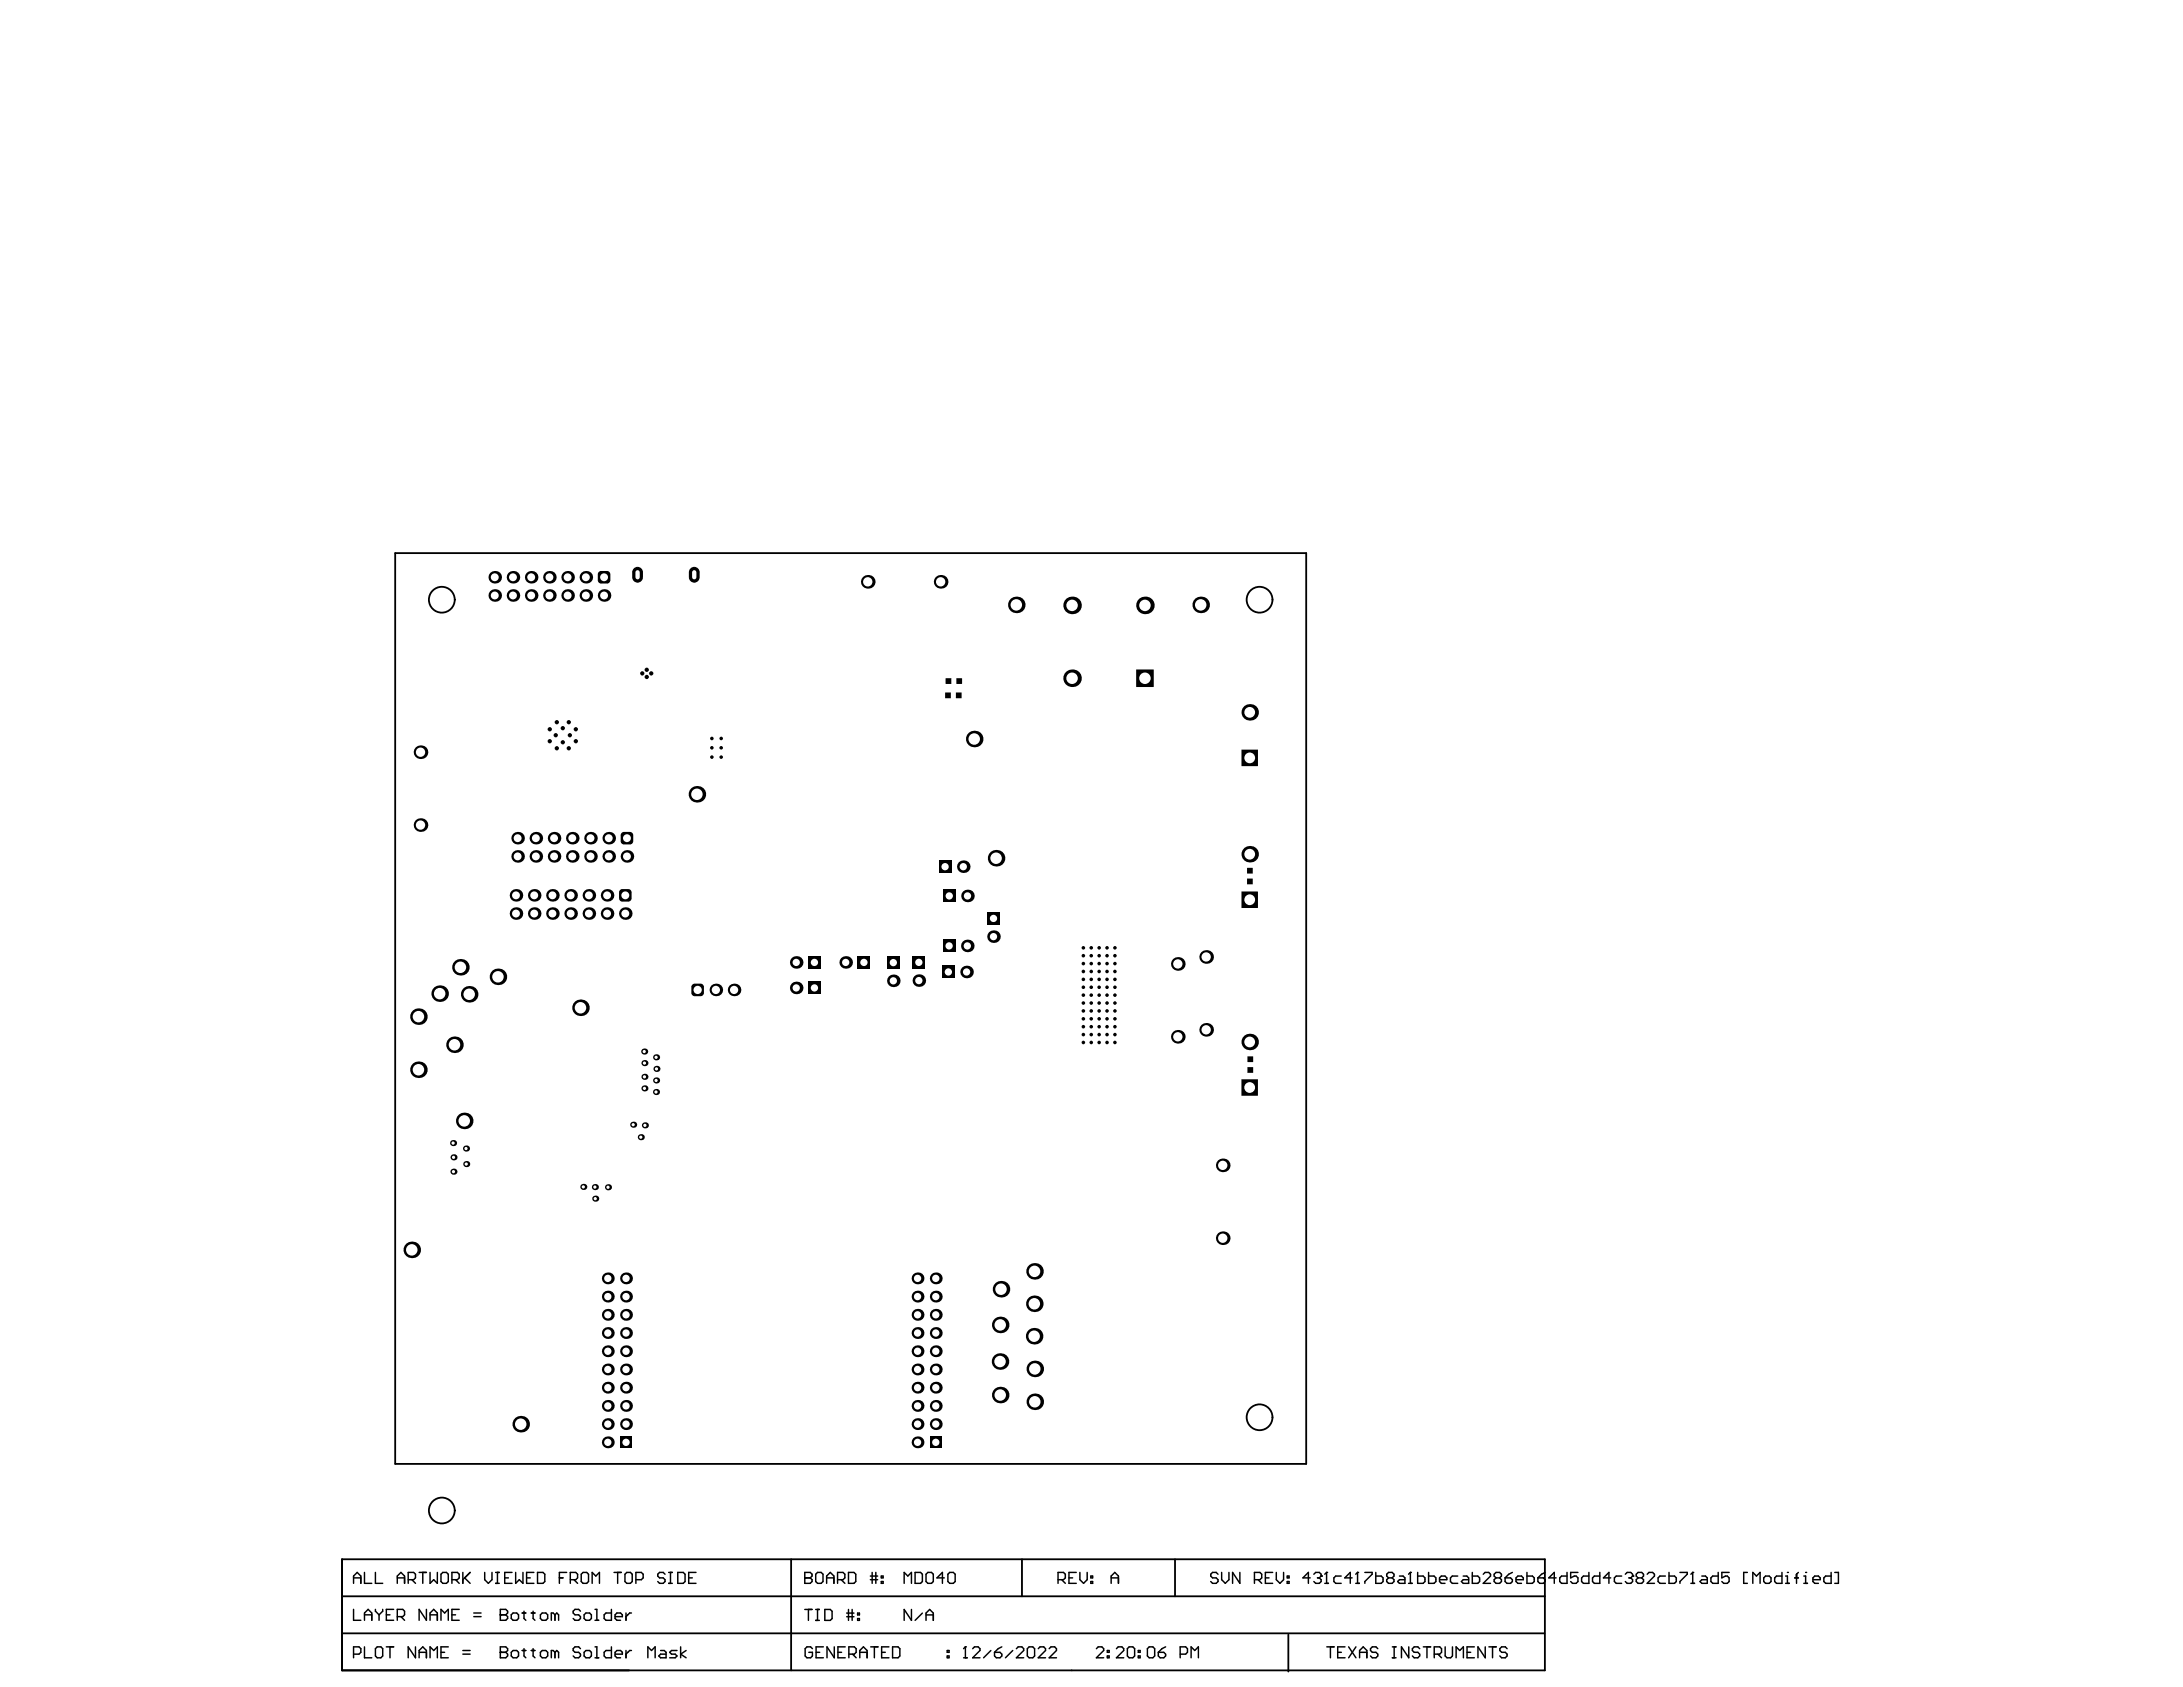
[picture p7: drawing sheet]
<svg xmlns="http://www.w3.org/2000/svg" width="279mm" height="216mm" viewBox="0 0 279 216" stroke-linecap="round" stroke-linejoin="round" font-family="sans-serif">
<g fill="none" stroke="#000" stroke-width=".23">
<path d="M50.6 70.8h116.6v116.5h-116.6zM43.8 199.6h153.9v14.2h-153.9zM101.3 199.6v14.2M130.8 199.6v4.7M150.4 199.6v4.7M43.8 204.3h153.9M43.8 209h153.9M164.9 209.2v4.7"/>
<circle cx="56.5" cy="76.8" r="1.65"/>
<circle cx="161.2" cy="76.8" r="1.65"/>
<circle cx="56.5" cy="193.3" r="1.65"/>
<circle cx="161.2" cy="181.4" r="1.65"/>
</g>
<g fill="none" stroke="#000" stroke-width=".19">
<path d="M45.3 201.9h.9M45.3 211.7h.7l.2-.2v-.5l-.2-.2h-.7v1.4M45.3 202.6v-.9l.4-.5 .5 .5v.9M45.3 206v1.4h.9M46.7 201.2v1.4h.9M46.7 210.8v1.4h.9M46.7 207.4v-1l.4-.4 .5 .4v1M46.7 206.7h.9M48 201.2v1.4h1M48 211l.3-.2h.4l.3 .2v.9l-.3 .3h-.4l-.3-.3zM48 206v.2l.5 .5M48.5 206.7v.7"/>
<path d="M49 206v.2l-.5 .5M49.4 210.8h1M49.4 206.7h.5M49.9 210.8v1.4M50.4 206h-1v1.4h1M50.8 201.9h1M50.8 202.6v-.9l.5-.5 .5 .5v.9M50.8 206.9h.7l.3-.2v-.5l-.3-.2h-.7v1.4M51.3 206.9l.5 .5M52.2 202.2h.7l.3-.3v-.4l-.3-.3h-.7v1.4M52.7 202.2l.5 .4M53.2 210.8v1.4l-1-1.4v1.4"/>
<path d="M53.6 201.2h1M53.6 211.5h1M53.6 212.2v-1l.5-.4 .5 .4v1M54.1 201.2v1.4M54.6 206v1.4l-1-1.4v1.4M55 201.2v1.4l.5-.4 .5 .4v-1.4M55 207.4v-1l.5-.4 .5 .4v1M55 212.2v-1.4l.5 .4 .5-.4v1.4M55 206.7h1M56.4 201.5l.3-.3h.4l.3 .3v.9l-.3 .2h-.4l-.3-.2zM56.4 211.5h.5M56.4 207.4v-1.4l.5 .4 .5-.4v1.4"/>
<path d="M57.4 210.8h-1v1.4h1M57.8 202.2h.7l.3-.3v-.4l-.3-.3h-.7v1.4M57.8 206.7h.5M58.3 202.2l.5 .4M58.8 206h-1v1.4h1M59.2 211.2h1M59.2 211.7h1M59.2 201.2v1.4M59.5 201.9l.7 .7M60.2 201.2l-1 1M60.6 206.9h1M60.6 206.4h1"/>
<path d="M62 201.2v1l.5 .4 .5-.4v-1M63.4 201.2h.5M63.4 202.6h.5M63.7 201.2v1.4M64 211.5h.1M64 206.7h.1M64 206h.7l.3 .2v.2l-.3 .3 .3 .2v.2l-.3 .3h-.7zM64 210.8h.7l.3 .2v.2l-.3 .3 .3 .2v.2l-.3 .3h-.7zM64 211.5h.7M64 206.7h.7M64.6 201.9h.5M65.4 211.5l.3-.3h.4l.3 .3v.4l-.3 .3h-.4l-.3-.3z"/>
<path d="M65.4 206.7l.3-.3h.4l.3 .3v.4l-.3 .3h-.4l-.3-.3zM65.5 201.2h-.9v1.4h.9M66 201.2v1.4l.5-.4 .4 .4v-1.4M66.8 211.2h.5M66.8 206.4h.5M67.1 206.2v.9l.2 .3M67.1 211v.9l.2 .3M67.4 201.9h.5M68 211.2h.5M68 206.4h.5M68.2 206.2v.9l.3 .3M68.2 211v.9l.3 .3"/>
<path d="M68.3 201.2h-.9v1.4h.9M68.8 201.2h.7l.2 .3v.9l-.2 .2h-.7zM69.2 211.5l.2-.3h.5l.2 .3v.4l-.2 .3h-.5l-.2-.3zM69.2 206.7l.2-.3h.5l.2 .3v.4l-.2 .3h-.5l-.2-.3zM71 211.5l-.2-.3h-.2v1M71 206.7l-.2-.3h-.2v1M71 206.7v.7M71 211.5v.7M71 211.5l.3-.3 .2 .3v.7M71 206.7l.3-.3 .2 .3v.7M71.6 201.9h.5M72.5 201.2h-.9v1.4"/>
<path d="M73 202.2h.7l.2-.3v-.4l-.2-.3h-.7v1.4M73.5 202.2l.4 .4M74.3 211l-.2-.2h-.5l-.2 .2v.2l.2 .3h.5l.2 .2v.2l-.2 .3h-.5l-.2-.3M74.3 206.2l-.2-.2h-.5l-.2 .2v.2l.2 .3h.5l.2 .2v.2l-.2 .3h-.5l-.2-.3M74.4 201.5l.2-.3h.5l.2 .3v.9l-.2 .2h-.5l-.2-.2zM74.8 211.5l.2-.3h.5l.2 .3v.4l-.2 .3h-.5l-.2-.3zM74.8 206.7l.2-.3h.5l.2 .3v.4l-.2 .3h-.5l-.2-.3zM75.8 202.6v-1.4l.5 .5 .4-.5v1.4M76.2 212.2h.4M76.2 210.8h.2v1.4M76.2 206h.2v1.4M76.2 207.4h.4"/>
<path d="M78.3 210.8v1.4h-.7l-.3-.3v-.4l.3-.3h.7M78.3 206v1.4h-.7l-.3-.3v-.4l.3-.3h.7M78.6 201.2h.9M78.7 211.7h1v-.2l-.3-.3h-.4l-.3 .3v.4l.3 .3h.4M78.7 206.9h1v-.2l-.3-.3h-.4l-.3 .3v.4l.3 .3h.4M79.1 201.2v1.4M80 201.5l.2-.3h.5l.2 .3v.9l-.2 .2h-.5l-.2-.2zM80.1 206.4v1M80.1 211.2v1M80.8 211.2h-.2l-.5 .5M80.8 206.4h-.2l-.5 .5M81.4 202.2h.7l.2-.3v-.4l-.2-.3h-.7v1.4"/>
<path d="M82.9 212.2v-1.4l.5 .4 .5-.4v1.4M84.6 211.2h.4l.3 .3v.7h-.7l-.3-.3 .3-.2h.7M85.1 201.5l-.2-.3h-.5l-.2 .3v.2l.2 .2h.5l.2 .3v.2l-.2 .2h-.5l-.2-.2M85.6 201.2h.4M85.6 202.6h.4M85.8 201.2v1.4M86.6 211.2h-.7l-.2 .3 .2 .2h.5l.2 .2-.2 .3h-.7M86.7 201.2h.7l.3 .3v.9l-.3 .2h-.7zM87.1 210.8v1.4M87.8 211.2l-.7 .5 .7 .5M88.1 201.9h.5M89.1 201.2h-1v1.4h1"/>
<path d="M103 201.9h.1M103 201.9h.7M103 201.2h.7l.2 .3v.2l-.2 .2 .2 .3v.2l-.2 .2h-.7zM103 206h.9M103.5 206v1.4M104 211l-.3-.2h-.4l-.3 .2v.9l.3 .3h.4l.3-.3v-.4h-.5M104.4 201.5l.2-.3h.5l.2 .3v.9l-.2 .2h-.5l-.2-.2zM104.4 207.4h.5M104.4 206h.5M104.4 211.5h.5M104.6 206v1.4M105.4 210.8h-1v1.4h1"/>
<path d="M105.6 206h.7l.2 .2v.9l-.2 .3h-.7zM105.8 201.9h.9M105.8 202.6v-.9l.5-.5 .4 .5v.9M106.8 210.8v1.4l-1-1.4v1.4M107.2 202.2h.7l.2-.3v-.4l-.2-.3h-.7v1.4M107.2 211.5h.5M107.7 202.2l.4 .4M108.2 210.8h-1v1.4h1M108.4 206.9h.9M108.4 206.4h.9M108.6 201.2h.7l.2 .3v.9l-.2 .2h-.7zM108.6 206v1.4"/>
<path d="M108.6 211.7h.7l.3-.2v-.5l-.3-.2h-.7v1.4M109.1 206v1.4M109.1 211.7l.5 .5M109.8 207.1h.2v.3h-.2zM109.8 206.4h.2v.3h-.2zM110 211.5h1M110 212.2v-1l.5-.4 .5 .4v1M111.4 201.7h.9M111.4 202.2h.9M111.4 210.8h1M111.6 201.2v1.4M111.9 210.8v1.4"/>
<path d="M112.1 201.2v1.4M112.8 201.7h.2v.2h-.2zM112.8 202.4h.2v.2h-.2zM112.8 211.5h.5M113.8 210.8h-1v1.4h1M114.2 210.8h.7l.3 .2v.9l-.3 .3h-.7zM115.7 202.6v-1.4l.5 .5 .5-.5v1.4M116.7 206v1.4l-1-1.4v1.4M117.1 201.2h.7l.3 .3v.9l-.3 .2h-.7zM118.1 206.4l-1 1M118.5 201.5l.3-.3h.4l.3 .3v.9l-.3 .2h-.4l-.3-.2zM118.5 207.4v-1l.5-.4 .5 .4v1"/>
<path d="M118.5 206.7h1M120.9 201.9h-1l.7-.7v1.4M121.2 211.9h.3v.3h-.3zM121.2 211.2h.3v.3h-.3zM121.3 201.5l.3-.3h.4l.3 .3v.9l-.3 .2h-.4l-.3-.2zM123.3 212.2h.5M123.6 210.8h.1M123.6 210.8v1.4M123.6 210.8l-.3 .2M124.5 211l.2-.2h.5l.2 .2v.2l-.9 1h.9M126.8 211.2l-.9 1M127.3 211.5h.7l.2 .2v.2l-.2 .3h-.5l-.2-.3z"/>
<path d="M128.2 210.8l-.4 .2-.5 .5M129.6 211.2l-.9 1M130.1 211l.2-.2h.5l.2 .2v.2l-.9 1h.9M131.5 211l.2-.2h.5l.2 .2v.9l-.2 .3h-.5l-.2-.3zM132.9 211l.2-.2h.5l.2 .2v.2l-.9 1h.9M134.3 211l.2-.2h.5l.2 .2v.2l-.9 1h.9M135.4 202.2h.7l.3-.3v-.4l-.3-.3h-.7v1.4M135.9 202.2l.5 .4M136.8 201.9h.5M137.7 201.2h-.9v1.4h.9M138.2 201.2v1l.5 .4 .4-.4v-1M139.6 201.7h.2v.2h-.2z"/>
<path d="M139.6 202.4h.2v.2h-.2zM140.3 211l.3-.2h.4l.3 .2v.2l-1 1h1M141.7 211.9h.3v.3h-.3zM141.7 211.2h.3v.3h-.3zM142.2 201.9h.9M142.2 202.6v-.9l.5-.5 .4 .5v.9M142.9 211l.2-.2h.5l.2 .2v.2l-.9 1h.9M144.3 211l.2-.2h.5l.2 .2v.9l-.2 .3h-.5l-.2-.3zM145.7 211.9h.2v.3h-.2zM145.7 211.2h.2v.3h-.2zM146.9 211l.2-.2h.5l.2 .2v.9l-.2 .3h-.5l-.2-.3zM148.3 211.5h.7l.2 .2v.2l-.2 .3h-.5l-.2-.3z"/>
<path d="M149.2 210.8l-.5 .2-.4 .5M151.1 211.7h.6l.3-.2v-.5l-.3-.2h-.6v1.4M152.4 212.2v-1.4l.5 .4 .5-.4v1.4M155.9 201.5l-.2-.3h-.5l-.2 .3v.2l.2 .2h.5l.2 .3v.2l-.2 .2h-.5l-.2-.2M156.4 201.2v1l.4 .4 .5-.4v-1M158.7 201.2v1.4l-.9-1.4v1.4M160.6 202.2h.7l.2-.3v-.4l-.2-.3h-.7v1.4M161 202.2l.5 .4M162 201.9h.4M162.9 201.2h-.9v1.4h.9M163.4 201.2v1l.4 .4 .5-.4v-1M164.8 201.7h.2v.2h-.2z"/>
<path d="M164.8 202.4h.2v.2h-.2zM167.7 201.9h-.9l.7-.7v1.4M168.2 201.5l.2-.3h.5l.2 .3v.2M168.6 201.9h.3M168.9 201.9l.2 .3v.2l-.2 .2h-.5l-.2-.2M169.1 201.7h.1M169.1 201.7l-.2 .2M169.6 202.6h.4M169.8 201.2h.1M169.8 201.2v1.4M169.8 201.2l-.2 .3M169.8 210.8h.9"/>
<path d="M170.3 210.8v1.4M171.2 211.5h.5M171.7 201.7h-.7l-.3 .2v.5l.3 .2h.7M172.1 210.8h-.9v1.4h.9M172.6 210.8l.9 1.4M173.1 201.9h-1l.7-.7v1.4M173.5 202.6h.5M173.5 210.8l-.9 1.4M173.8 201.2h.1M173.8 201.2v1.4M173.8 201.2l-.3 .3M174 211.5h.9"/>
<path d="M174 212.2v-1l.5-.4 .4 .4v1M174.7 201.2h.9v.3l-.9 .9v.2M176.1 201.2v1.4h.7l.2-.2v-.5l-.2-.2h-.7M176.3 211l-.2-.2h-.5l-.2 .2v.2l.2 .3h.5l.2 .2v.2l-.2 .3h-.5l-.2-.3M177.7 201.9h.5M177.7 201.9l-.2-.2v-.2l.2-.3h.5l.2 .3v.2l-.2 .2M177.7 201.9l-.2 .3v.2l.2 .2h.5l.2-.2v-.2l-.2-.3M178.2 212.2h.5M178.2 210.8h.5M178.4 210.8v1.4M179.1 201.7h.5l.2 .2v.7h-.7l-.2-.2 .2-.2h.7M180.3 202.6h.4"/>
<path d="M180.3 210.8v1.4l-.9-1.4v1.4M180.5 201.2h.1M180.5 201.2v1.4M180.5 201.2l-.2 .3M181.4 201.2v1.4h.7l.3-.2v-.5l-.3-.2h-.7M181.7 211l-.2-.2h-.5l-.2 .2v.2l.2 .3h.5l.2 .2v.2l-.2 .3h-.5l-.2-.3M182.2 210.8h.9M182.6 210.8v1.4M182.8 201.2v1.4h.7l.3-.2v-.5l-.3-.2h-.7M183.6 211.7h.7l.2-.2v-.5l-.2-.2h-.7v1.4M184 211.7l.5 .5M184.2 202.2h1v-.3l-.3-.2h-.4l-.3 .2v.5l.3 .2h.4"/>
<path d="M185 210.8v1.1l.2 .3h.5l.2-.3v-1.1M186.4 212.2v-1.4l.4 .4 .5-.4v1.4M186.6 201.7h-.7l-.3 .2v.5l.3 .2h.7M187.3 201.7h.4l.3 .2v.7h-.7l-.3-.2 .3-.2h.7M187.8 211.5h.4M188.4 201.2v1.4h.7l.3-.2v-.5l-.3-.2h-.7M188.7 210.8h-.9v1.4h.9M189.8 201.5l.3-.3h.4l.3 .3v.2l-1 .9h1M190.1 210.8v1.4l-.9-1.4v1.4M190.6 210.8h.9M191 210.8v1.4M191.5 201.9h.4"/>
<path d="M191.5 201.9l-.3-.2v-.2l.3-.3h.4l.3 .3v.2l-.3 .2M191.5 201.9l-.3 .3v.2l.3 .2h.4l.3-.2v-.2l-.3-.3M192.6 201.9h.7l.3 .3v.2l-.3 .2h-.4l-.3-.2zM192.9 211l-.2-.2h-.5l-.2 .2v.2l.2 .3h.5l.2 .2v.2l-.2 .3h-.5l-.2-.3M193.6 201.2l-.5 .3-.5 .4M194 202.2h1v-.3l-.3-.2h-.4l-.3 .2v.5l.3 .2h.4M195.4 201.2v1.4h.7l.3-.2v-.5l-.3-.2h-.7M196.8 201.9h.7l.3 .3v.2l-.3 .2h-.4l-.3-.2zM197.8 201.2l-.5 .3-.5 .4M199.2 201.9h-1l.7-.7v1.4M200.6 201.2v1.4h-.7l-.3-.2v-.5l.3-.2h.7M202 201.2h-1v.7l.5-.2h.2l.3 .2v.5l-.3 .2h-.4l-.3-.2"/>
<path d="M203.4 201.2v1.4h-.7l-.3-.2v-.5l.3-.2h.7M204.8 201.2v1.4h-.7l-.3-.2v-.5l.3-.2h.7M206.2 201.9h-1l.7-.7v1.4M207.6 201.7h-.7l-.3 .2v.5l.3 .2h.7M208 201.5l.3-.3h.4l.3 .3v.2M208.5 201.9h.2M208.7 201.9l.3 .3v.2l-.3 .2h-.4l-.3-.2M209 201.7h.1M209 201.7l-.3 .2M209.7 201.9h.4M209.7 201.9l-.3-.2v-.2l.3-.3h.4l.3 .3v.2l-.3 .2M209.7 201.9l-.3 .3v.2l.3 .2h.4l.3-.2v-.2l-.3-.3"/>
<path d="M210.8 201.5l.3-.3h.4l.3 .3v.2l-1 .9h1M213.2 201.7h-.7l-.3 .2v.5l.3 .2h.7M213.6 201.2v1.4h.7l.2-.2v-.5l-.2-.2h-.7M215 201.2h.9v.3l-.9 .9v.2M216.4 202.6h.5M216.6 201.2h.1M216.6 201.2v1.4M216.6 201.2l-.2 .3M217.8 201.7h.5l.2 .2v.7h-.7l-.2-.2 .2-.2h.7M219.9 201.2v1.4h-.7l-.2-.2v-.5l.2-.2h.7M221.3 201.2h-.9v.7l.4-.2h.3l.2 .2v.5l-.2 .2h-.5l-.2-.2M223.6 201.2h-.4v1.4h.4"/>
<path d="M224.3 202.6v-1.4l.5 .5 .5-.5v1.4M225.7 201.9l.3-.2h.4l.3 .2v.5l-.3 .2h-.4l-.3-.2zM228.1 201.2v1.4h-.7l-.3-.2v-.5l.3-.2h.7M228.5 202.6h.5M228.5 201.7h.3v.9M228.8 201.2h.1M229.7 201.9h.5M230.2 201.2l-.3 .3v1.1M230.9 202.6h.4M230.9 201.7h.2v.9M231.1 201.2h.1M232 202.2h1v-.3l-.3-.2h-.4l-.3 .2v.5l.3 .2h.4"/>
<path d="M234.4 201.2v1.4h-.7l-.3-.2v-.5l.3-.2h.7M234.8 201.2h.5v1.4h-.5"/>
</g>
<g fill="#000">
<circle cx="70.4" cy="94.9" r=".28"/>
<circle cx="70.4" cy="93.3" r=".28"/>
<circle cx="71.1" cy="94.1" r=".28"/>
<circle cx="71.3" cy="95.8" r=".28"/>
<circle cx="71.3" cy="92.4" r=".28"/>
<circle cx="72" cy="95" r=".28"/>
<circle cx="72" cy="93.2" r=".28"/>
<circle cx="72.8" cy="95.8" r=".28"/>
<circle cx="72.8" cy="92.4" r=".28"/>
<circle cx="72.9" cy="94.1" r=".28"/>
<circle cx="73.7" cy="94.9" r=".28"/>
<circle cx="73.7" cy="93.3" r=".28"/>
<circle cx="82.2" cy="86.2" r=".28"/>
<circle cx="82.8" cy="86.6" r=".28"/>
<circle cx="82.8" cy="85.7" r=".28"/>
<circle cx="83.4" cy="86.2" r=".28"/>
<circle cx="91.1" cy="96.9" r=".23"/>
<circle cx="91.1" cy="95.7" r=".23"/>
<circle cx="91.1" cy="94.5" r=".23"/>
<circle cx="92.3" cy="95.7" r=".23"/>
<circle cx="92.3" cy="96.9" r=".23"/>
<circle cx="92.3" cy="94.5" r=".23"/>
<circle cx="138.7" cy="122.3" r=".23"/>
<circle cx="138.7" cy="128.4" r=".23"/>
<circle cx="138.7" cy="125.3" r=".23"/>
<circle cx="138.7" cy="121.3" r=".23"/>
<circle cx="138.7" cy="132.4" r=".23"/>
<circle cx="138.7" cy="129.4" r=".23"/>
<circle cx="138.7" cy="124.3" r=".23"/>
<circle cx="138.7" cy="123.3" r=".23"/>
<circle cx="138.7" cy="126.3" r=".23"/>
<circle cx="138.7" cy="133.4" r=".23"/>
<circle cx="138.7" cy="131.4" r=".23"/>
<circle cx="138.7" cy="130.4" r=".23"/>
<circle cx="138.7" cy="127.4" r=".23"/>
<circle cx="139.7" cy="128.4" r=".23"/>
<circle cx="139.7" cy="121.3" r=".23"/>
<circle cx="139.7" cy="125.3" r=".23"/>
<circle cx="139.7" cy="122.3" r=".23"/>
<circle cx="139.7" cy="132.4" r=".23"/>
<circle cx="139.7" cy="129.4" r=".23"/>
<circle cx="139.7" cy="124.3" r=".23"/>
<circle cx="139.7" cy="126.3" r=".23"/>
<circle cx="139.7" cy="123.3" r=".23"/>
<circle cx="139.7" cy="133.4" r=".23"/>
<circle cx="139.7" cy="131.4" r=".23"/>
<circle cx="139.7" cy="130.4" r=".23"/>
<circle cx="139.7" cy="127.4" r=".23"/>
<circle cx="140.7" cy="128.4" r=".23"/>
<circle cx="140.7" cy="121.3" r=".23"/>
<circle cx="140.7" cy="125.3" r=".23"/>
<circle cx="140.7" cy="122.3" r=".23"/>
<circle cx="140.7" cy="132.4" r=".23"/>
<circle cx="140.7" cy="129.4" r=".23"/>
<circle cx="140.7" cy="124.3" r=".23"/>
<circle cx="140.7" cy="126.3" r=".23"/>
<circle cx="140.7" cy="123.3" r=".23"/>
<circle cx="140.7" cy="133.4" r=".23"/>
<circle cx="140.7" cy="131.4" r=".23"/>
<circle cx="140.7" cy="130.4" r=".23"/>
<circle cx="140.7" cy="127.4" r=".23"/>
<circle cx="141.7" cy="122.3" r=".23"/>
<circle cx="141.7" cy="128.4" r=".23"/>
<circle cx="141.7" cy="125.3" r=".23"/>
<circle cx="141.7" cy="121.3" r=".23"/>
<circle cx="141.7" cy="132.4" r=".23"/>
<circle cx="141.7" cy="129.4" r=".23"/>
<circle cx="141.7" cy="124.3" r=".23"/>
<circle cx="141.7" cy="123.3" r=".23"/>
<circle cx="141.7" cy="133.4" r=".23"/>
<circle cx="141.7" cy="126.3" r=".23"/>
<circle cx="141.7" cy="131.4" r=".23"/>
<circle cx="141.7" cy="130.4" r=".23"/>
<circle cx="141.7" cy="127.4" r=".23"/>
<circle cx="142.7" cy="128.4" r=".23"/>
<circle cx="142.7" cy="125.3" r=".23"/>
<circle cx="142.7" cy="121.3" r=".23"/>
<circle cx="142.7" cy="122.3" r=".23"/>
<circle cx="142.7" cy="132.4" r=".23"/>
<circle cx="142.7" cy="129.4" r=".23"/>
<circle cx="142.7" cy="124.3" r=".23"/>
<circle cx="142.7" cy="126.3" r=".23"/>
<circle cx="142.7" cy="123.3" r=".23"/>
<circle cx="142.7" cy="133.4" r=".23"/>
<circle cx="142.7" cy="131.4" r=".23"/>
<circle cx="142.7" cy="130.4" r=".23"/>
<circle cx="142.7" cy="127.4" r=".23"/>
<circle cx="119.8" cy="175.3" r=".76"/>
</g>
<circle cx="119.8" cy="175.3" r=".47" fill="#fff"/>
<circle cx="117.4" cy="184.6" r=".76" fill="#000"/>
<circle cx="117.4" cy="184.6" r=".47" fill="#fff"/>
<circle cx="117.4" cy="182.3" r=".76" fill="#000"/>
<circle cx="117.4" cy="182.3" r=".47" fill="#fff"/>
<circle cx="119.8" cy="177.6" r=".76" fill="#000"/>
<circle cx="119.8" cy="177.6" r=".47" fill="#fff"/>
<circle cx="119.8" cy="179.9" r=".76" fill="#000"/>
<circle cx="119.8" cy="179.9" r=".47" fill="#fff"/>
<circle cx="119.8" cy="182.3" r=".76" fill="#000"/>
<circle cx="119.8" cy="182.3" r=".47" fill="#fff"/>
<path d="M119 183.8h1.5v1.5h-1.5z" fill-rule="evenodd" fill="#000"/>
<circle cx="119.8" cy="184.6" r=".47" fill="#fff"/>
<circle cx="150.7" cy="132.7" r=".87" fill="#000"/>
<circle cx="150.7" cy="132.7" r=".6" fill="#fff"/>
<circle cx="117.4" cy="179.9" r=".76" fill="#000"/>
<circle cx="117.4" cy="179.9" r=".47" fill="#fff"/>
<circle cx="117.4" cy="163.6" r=".76" fill="#000"/>
<circle cx="117.4" cy="163.6" r=".47" fill="#fff"/>
<circle cx="117.4" cy="165.9" r=".76" fill="#000"/>
<circle cx="117.4" cy="165.9" r=".47" fill="#fff"/>
<circle cx="117.4" cy="168.3" r=".76" fill="#000"/>
<circle cx="117.4" cy="168.3" r=".47" fill="#fff"/>
<circle cx="117.4" cy="170.6" r=".76" fill="#000"/>
<circle cx="117.4" cy="170.6" r=".47" fill="#fff"/>
<circle cx="117.4" cy="172.9" r=".76" fill="#000"/>
<circle cx="117.4" cy="172.9" r=".47" fill="#fff"/>
<circle cx="117.4" cy="175.3" r=".76" fill="#000"/>
<circle cx="117.4" cy="175.3" r=".47" fill="#fff"/>
<circle cx="117.4" cy="177.6" r=".76" fill="#000"/>
<circle cx="117.4" cy="177.6" r=".47" fill="#fff"/>
<circle cx="132.4" cy="162.7" r="1.06" fill="#000"/>
<circle cx="132.4" cy="162.7" r=".73" fill="#fff"/>
<circle cx="119.8" cy="163.6" r=".76" fill="#000"/>
<circle cx="119.8" cy="163.6" r=".47" fill="#fff"/>
<circle cx="119.8" cy="165.9" r=".76" fill="#000"/>
<circle cx="119.8" cy="165.9" r=".47" fill="#fff"/>
<circle cx="119.8" cy="168.3" r=".76" fill="#000"/>
<circle cx="119.8" cy="168.3" r=".47" fill="#fff"/>
<circle cx="119.8" cy="170.6" r=".76" fill="#000"/>
<circle cx="119.8" cy="170.6" r=".47" fill="#fff"/>
<circle cx="119.8" cy="172.9" r=".76" fill="#000"/>
<circle cx="119.8" cy="172.9" r=".47" fill="#fff"/>
<circle cx="128.1" cy="165" r="1.06" fill="#000"/>
<circle cx="128.1" cy="165" r=".73" fill="#fff"/>
<circle cx="132.4" cy="166.9" r="1.06" fill="#000"/>
<circle cx="132.4" cy="166.9" r=".73" fill="#fff"/>
<circle cx="128" cy="169.6" r="1.06" fill="#000"/>
<circle cx="128" cy="169.6" r=".73" fill="#fff"/>
<circle cx="132.4" cy="171" r="1.06" fill="#000"/>
<circle cx="132.4" cy="171" r=".73" fill="#fff"/>
<circle cx="128" cy="174.2" r="1.06" fill="#000"/>
<circle cx="128" cy="174.2" r=".73" fill="#fff"/>
<circle cx="128" cy="178.5" r="1.06" fill="#000"/>
<circle cx="128" cy="178.5" r=".73" fill="#fff"/>
<circle cx="77.8" cy="172.9" r=".76" fill="#000"/>
<circle cx="77.8" cy="172.9" r=".47" fill="#fff"/>
<circle cx="66.6" cy="182.3" r="1.06" fill="#000"/>
<circle cx="66.6" cy="182.3" r=".73" fill="#fff"/>
<circle cx="77.8" cy="175.3" r=".76" fill="#000"/>
<circle cx="77.8" cy="175.3" r=".47" fill="#fff"/>
<circle cx="77.8" cy="177.6" r=".76" fill="#000"/>
<circle cx="77.8" cy="177.6" r=".47" fill="#fff"/>
<circle cx="77.8" cy="179.9" r=".76" fill="#000"/>
<circle cx="77.8" cy="179.9" r=".47" fill="#fff"/>
<circle cx="77.8" cy="182.3" r=".76" fill="#000"/>
<circle cx="77.8" cy="182.3" r=".47" fill="#fff"/>
<circle cx="77.8" cy="184.6" r=".76" fill="#000"/>
<circle cx="77.8" cy="184.6" r=".47" fill="#fff"/>
<circle cx="80.1" cy="172.9" r=".76" fill="#000"/>
<circle cx="80.1" cy="172.9" r=".47" fill="#fff"/>
<circle cx="80.1" cy="175.3" r=".76" fill="#000"/>
<circle cx="80.1" cy="175.3" r=".47" fill="#fff"/>
<circle cx="80.1" cy="177.6" r=".76" fill="#000"/>
<circle cx="80.1" cy="177.6" r=".47" fill="#fff"/>
<circle cx="80.1" cy="179.9" r=".76" fill="#000"/>
<circle cx="80.1" cy="179.9" r=".47" fill="#fff"/>
<circle cx="80.1" cy="182.3" r=".76" fill="#000"/>
<circle cx="80.1" cy="182.3" r=".47" fill="#fff"/>
<path d="M79.4 183.8h1.5v1.5h-1.5z" fill-rule="evenodd" fill="#000"/>
<circle cx="80.1" cy="184.6" r=".47" fill="#fff"/>
<circle cx="52.7" cy="160" r="1.06" fill="#000"/>
<circle cx="52.7" cy="160" r=".73" fill="#fff"/>
<circle cx="58" cy="149.9" r=".39" fill="#000"/>
<circle cx="58" cy="149.9" r=".21" fill="#fff"/>
<circle cx="77.8" cy="151.9" r=".39" fill="#000"/>
<circle cx="77.8" cy="151.9" r=".21" fill="#fff"/>
<circle cx="76.2" cy="153.4" r=".39" fill="#000"/>
<circle cx="76.2" cy="153.4" r=".21" fill="#fff"/>
<circle cx="74.7" cy="151.9" r=".39" fill="#000"/>
<circle cx="74.7" cy="151.9" r=".21" fill="#fff"/>
<circle cx="77.8" cy="163.6" r=".76" fill="#000"/>
<circle cx="77.8" cy="163.6" r=".47" fill="#fff"/>
<circle cx="77.8" cy="165.9" r=".76" fill="#000"/>
<circle cx="77.8" cy="165.9" r=".47" fill="#fff"/>
<circle cx="77.8" cy="168.3" r=".76" fill="#000"/>
<circle cx="77.8" cy="168.3" r=".47" fill="#fff"/>
<circle cx="77.8" cy="170.6" r=".76" fill="#000"/>
<circle cx="77.8" cy="170.6" r=".47" fill="#fff"/>
<circle cx="80.1" cy="163.6" r=".76" fill="#000"/>
<circle cx="80.1" cy="163.6" r=".47" fill="#fff"/>
<circle cx="80.1" cy="165.9" r=".76" fill="#000"/>
<circle cx="80.1" cy="165.9" r=".47" fill="#fff"/>
<circle cx="80.1" cy="168.3" r=".76" fill="#000"/>
<circle cx="80.1" cy="168.3" r=".47" fill="#fff"/>
<circle cx="80.1" cy="170.6" r=".76" fill="#000"/>
<circle cx="80.1" cy="170.6" r=".47" fill="#fff"/>
<circle cx="76.1" cy="151.9" r=".39" fill="#000"/>
<circle cx="76.1" cy="151.9" r=".21" fill="#fff"/>
<circle cx="80.2" cy="109.6" r=".8" fill="#000"/>
<circle cx="80.2" cy="109.6" r=".51" fill="#fff"/>
<circle cx="89.2" cy="101.7" r="1.06" fill="#000"/>
<circle cx="89.2" cy="101.7" r=".73" fill="#fff"/>
<circle cx="127.2" cy="119.9" r=".8" fill="#000"/>
<circle cx="127.2" cy="119.9" r=".47" fill="#fff"/>
<circle cx="108.2" cy="123.2" r=".8" fill="#000"/>
<circle cx="108.2" cy="123.2" r=".47" fill="#fff"/>
<path d="M109.8 122.4h1.6v1.6h-1.6z" fill-rule="evenodd" fill="#000"/>
<circle cx="110.6" cy="123.2" r=".47" fill="#fff"/>
<circle cx="124.7" cy="94.6" r="1.06" fill="#000"/>
<circle cx="124.7" cy="94.6" r=".73" fill="#fff"/>
<circle cx="137.2" cy="86.8" r="1.12" fill="#000"/>
<circle cx="137.2" cy="86.8" r=".73" fill="#fff"/>
<circle cx="137.2" cy="77.5" r="1.12" fill="#000"/>
<circle cx="137.2" cy="77.5" r=".73" fill="#fff"/>
<circle cx="130.1" cy="77.4" r="1.06" fill="#000"/>
<circle cx="130.1" cy="77.4" r=".73" fill="#fff"/>
<circle cx="120.4" cy="74.5" r=".87" fill="#000"/>
<circle cx="120.4" cy="74.5" r=".6" fill="#fff"/>
<circle cx="111.1" cy="74.5" r=".87" fill="#000"/>
<circle cx="111.1" cy="74.5" r=".6" fill="#fff"/>
<path d="M126.4 116.7h1.6v1.6h-1.6z" fill-rule="evenodd" fill="#000"/>
<circle cx="127.2" cy="117.5" r=".47" fill="#fff"/>
<path d="M120.7 113.9h1.6v1.6h-1.6z" fill-rule="evenodd" fill="#000"/>
<circle cx="121.5" cy="114.7" r=".47" fill="#fff"/>
<circle cx="123.8" cy="114.7" r=".8" fill="#000"/>
<circle cx="123.8" cy="114.7" r=".47" fill="#fff"/>
<circle cx="127.5" cy="109.8" r="1.06" fill="#000"/>
<circle cx="127.5" cy="109.8" r=".73" fill="#fff"/>
<path d="M120.2 110.1h1.6v1.6h-1.6z" fill-rule="evenodd" fill="#000"/>
<circle cx="121" cy="110.9" r=".47" fill="#fff"/>
<circle cx="123.3" cy="110.9" r=".8" fill="#000"/>
<circle cx="123.3" cy="110.9" r=".47" fill="#fff"/>
<circle cx="63.3" cy="73.9" r=".8" fill="#000"/>
<circle cx="63.3" cy="73.9" r=".51" fill="#fff"/>
<circle cx="65.7" cy="73.9" r=".8" fill="#000"/>
<circle cx="65.7" cy="73.9" r=".51" fill="#fff"/>
<circle cx="68" cy="73.9" r=".8" fill="#000"/>
<circle cx="68" cy="73.9" r=".51" fill="#fff"/>
<circle cx="70.3" cy="73.9" r=".8" fill="#000"/>
<circle cx="70.3" cy="73.9" r=".51" fill="#fff"/>
<circle cx="72.7" cy="73.9" r=".8" fill="#000"/>
<circle cx="72.7" cy="73.9" r=".51" fill="#fff"/>
<circle cx="75" cy="73.9" r=".8" fill="#000"/>
<circle cx="75" cy="73.9" r=".51" fill="#fff"/>
<path d="M76.9 73.1h.8l.4 .4v.8l-.4 .4h-.8l-.4-.4v-.8z" fill-rule="evenodd" fill="#000"/>
<path d="M76.6 73.3l.3-.2v.4h-.4zM76.5 74.3h.4v.4a.42 .42 0 0 1-.4-.4zM77.7 74.3h.4v.2l-.4 .2zM77.7 73.1h.2l.2 .4h-.4z" fill="#000"/>
<circle cx="77.3" cy="73.9" r=".51" fill="#fff"/>
<circle cx="66.3" cy="109.6" r=".8" fill="#000"/>
<circle cx="66.3" cy="109.6" r=".51" fill="#fff"/>
<circle cx="77.9" cy="109.6" r=".8" fill="#000"/>
<circle cx="77.9" cy="109.6" r=".51" fill="#fff"/>
<circle cx="75.6" cy="109.6" r=".8" fill="#000"/>
<circle cx="75.6" cy="109.6" r=".51" fill="#fff"/>
<circle cx="73.2" cy="109.6" r=".8" fill="#000"/>
<circle cx="73.2" cy="109.6" r=".51" fill="#fff"/>
<circle cx="70.9" cy="109.6" r=".8" fill="#000"/>
<circle cx="70.9" cy="109.6" r=".51" fill="#fff"/>
<circle cx="68.6" cy="109.6" r=".8" fill="#000"/>
<circle cx="68.6" cy="109.6" r=".51" fill="#fff"/>
<circle cx="66" cy="114.6" r=".8" fill="#000"/>
<circle cx="66" cy="114.6" r=".51" fill="#fff"/>
<path d="M79.2 114.2l.5-.4h.7l.4 .4v.8l-.4 .4h-.7l-.5-.4z" fill-rule="evenodd" fill="#000"/>
<path d="M79.3 114l.4-.2v.4h-.5zM79.2 115h.5v.4l-.3-.1zM80.4 115h.4v.2l-.4 .2zM80.4 113.8l.4 .2v.2h-.4z" fill="#000"/>
<circle cx="80" cy="114.6" r=".51" fill="#fff"/>
<circle cx="77.7" cy="114.6" r=".8" fill="#000"/>
<circle cx="77.7" cy="114.6" r=".51" fill="#fff"/>
<circle cx="75.4" cy="114.6" r=".8" fill="#000"/>
<circle cx="75.4" cy="114.6" r=".51" fill="#fff"/>
<circle cx="73" cy="114.6" r=".8" fill="#000"/>
<circle cx="73" cy="114.6" r=".51" fill="#fff"/>
<circle cx="70.7" cy="114.6" r=".8" fill="#000"/>
<circle cx="70.7" cy="114.6" r=".51" fill="#fff"/>
<circle cx="68.4" cy="114.6" r=".8" fill="#000"/>
<circle cx="68.4" cy="114.6" r=".51" fill="#fff"/>
<circle cx="80" cy="116.9" r=".8" fill="#000"/>
<circle cx="80" cy="116.9" r=".51" fill="#fff"/>
<circle cx="77.7" cy="116.9" r=".8" fill="#000"/>
<circle cx="77.7" cy="116.9" r=".51" fill="#fff"/>
<circle cx="75.4" cy="116.9" r=".8" fill="#000"/>
<circle cx="75.4" cy="116.9" r=".51" fill="#fff"/>
<circle cx="73" cy="116.9" r=".8" fill="#000"/>
<circle cx="73" cy="116.9" r=".51" fill="#fff"/>
<circle cx="70.7" cy="116.9" r=".8" fill="#000"/>
<circle cx="70.7" cy="116.9" r=".51" fill="#fff"/>
<circle cx="68.4" cy="116.9" r=".8" fill="#000"/>
<circle cx="68.4" cy="116.9" r=".51" fill="#fff"/>
<circle cx="66" cy="116.9" r=".8" fill="#000"/>
<circle cx="66" cy="116.9" r=".51" fill="#fff"/>
<circle cx="154.4" cy="122.5" r=".87" fill="#000"/>
<circle cx="154.4" cy="122.5" r=".6" fill="#fff"/>
<circle cx="150.7" cy="123.4" r=".87" fill="#000"/>
<circle cx="150.7" cy="123.4" r=".6" fill="#fff"/>
<circle cx="160" cy="109.3" r="1.06" fill="#000"/>
<circle cx="159.9" cy="109.3" r=".69" fill="#fff"/>
<path d="M158.9 114.1h2.1v2.1h-2.1z" fill-rule="evenodd" fill="#000"/>
<circle cx="159.9" cy="115.2" r=".69" fill="#fff"/>
<path d="M145.4 85.7h2.2l.1 2.2h-2.2z" fill-rule="evenodd" fill="#000"/>
<circle cx="146.5" cy="86.8" r=".73" fill="#fff"/>
<circle cx="146.5" cy="77.5" r="1.12" fill="#000"/>
<circle cx="146.5" cy="77.5" r=".73" fill="#fff"/>
<circle cx="153.7" cy="77.4" r="1.06" fill="#000"/>
<circle cx="153.7" cy="77.4" r=".73" fill="#fff"/>
<circle cx="160" cy="91.2" r="1.06" fill="#000"/>
<circle cx="160" cy="91.2" r=".69" fill="#fff"/>
<path d="M158.9 96l2.1-.1v2.1h-2.1z" fill-rule="evenodd" fill="#000"/>
<circle cx="160" cy="97" r=".69" fill="#fff"/>
<circle cx="132.4" cy="175.2" r="1.06" fill="#000"/>
<circle cx="132.4" cy="175.2" r=".73" fill="#fff"/>
<circle cx="132.4" cy="179.4" r="1.06" fill="#000"/>
<circle cx="132.4" cy="179.4" r=".73" fill="#fff"/>
<path d="M158.9 138.2l2.1-.1v2.1h-2.1z" fill-rule="evenodd" fill="#000"/>
<circle cx="159.9" cy="139.2" r=".69" fill="#fff"/>
<circle cx="156.5" cy="158.5" r=".87" fill="#000"/>
<circle cx="156.5" cy="158.5" r=".6" fill="#fff"/>
<circle cx="156.5" cy="149.1" r=".87" fill="#000"/>
<circle cx="156.5" cy="149.1" r=".6" fill="#fff"/>
<circle cx="159.9" cy="133.4" r="1.06" fill="#000"/>
<circle cx="159.9" cy="133.4" r=".69" fill="#fff"/>
<circle cx="154.4" cy="131.8" r=".87" fill="#000"/>
<circle cx="154.4" cy="131.8" r=".6" fill="#fff"/>
<circle cx="123.8" cy="121.1" r=".8" fill="#000"/>
<circle cx="123.8" cy="121.1" r=".47" fill="#fff"/>
<path d="M120.7 120.3h1.6v1.6h-1.6z" fill-rule="evenodd" fill="#000"/>
<circle cx="121.5" cy="121.1" r=".47" fill="#fff"/>
<path d="M120.6 123.6h1.6v1.6h-1.6z" fill-rule="evenodd" fill="#000"/>
<circle cx="121.4" cy="124.4" r=".47" fill="#fff"/>
<circle cx="123.7" cy="124.4" r=".8" fill="#000"/>
<circle cx="123.7" cy="124.4" r=".47" fill="#fff"/>
<circle cx="117.6" cy="125.5" r=".8" fill="#000"/>
<circle cx="117.6" cy="125.5" r=".47" fill="#fff"/>
<path d="M116.8 122.4h1.6v1.6h-1.6z" fill-rule="evenodd" fill="#000"/>
<circle cx="117.6" cy="123.2" r=".47" fill="#fff"/>
<circle cx="114.3" cy="125.5" r=".8" fill="#000"/>
<circle cx="114.3" cy="125.5" r=".47" fill="#fff"/>
<path d="M113.5 122.4h1.6v1.6h-1.6z" fill-rule="evenodd" fill="#000"/>
<circle cx="114.3" cy="123.2" r=".47" fill="#fff"/>
<circle cx="63.7" cy="125" r="1.06" fill="#000"/>
<circle cx="63.7" cy="125" r=".73" fill="#fff"/>
<circle cx="74.3" cy="129" r="1.06" fill="#000"/>
<circle cx="74.3" cy="129" r=".73" fill="#fff"/>
<circle cx="84" cy="136.8" r=".39" fill="#000"/>
<circle cx="84" cy="136.8" r=".21" fill="#fff"/>
<circle cx="81" cy="143.9" r=".39" fill="#000"/>
<circle cx="81" cy="143.9" r=".21" fill="#fff"/>
<circle cx="82.5" cy="144" r=".39" fill="#000"/>
<circle cx="82.5" cy="144" r=".21" fill="#fff"/>
<circle cx="82" cy="145.5" r=".39" fill="#000"/>
<circle cx="82" cy="145.5" r=".21" fill="#fff"/>
<circle cx="82.5" cy="134.6" r=".39" fill="#000"/>
<circle cx="82.5" cy="134.6" r=".21" fill="#fff"/>
<circle cx="84" cy="135.3" r=".39" fill="#000"/>
<circle cx="84" cy="135.3" r=".21" fill="#fff"/>
<circle cx="82.5" cy="136.1" r=".39" fill="#000"/>
<circle cx="82.5" cy="136.1" r=".21" fill="#fff"/>
<circle cx="82.5" cy="137.8" r=".39" fill="#000"/>
<circle cx="82.5" cy="137.8" r=".21" fill="#fff"/>
<circle cx="84" cy="138.3" r=".39" fill="#000"/>
<circle cx="84" cy="138.3" r=".21" fill="#fff"/>
<circle cx="82.5" cy="139.3" r=".39" fill="#000"/>
<circle cx="82.5" cy="139.3" r=".21" fill="#fff"/>
<circle cx="84" cy="139.8" r=".39" fill="#000"/>
<circle cx="84" cy="139.8" r=".21" fill="#fff"/>
<circle cx="58.9" cy="123.8" r="1.06" fill="#000"/>
<circle cx="58.9" cy="123.8" r=".73" fill="#fff"/>
<circle cx="53.6" cy="136.9" r="1.06" fill="#000"/>
<circle cx="53.6" cy="136.9" r=".73" fill="#fff"/>
<circle cx="58.2" cy="133.7" r="1.06" fill="#000"/>
<circle cx="58.2" cy="133.7" r=".73" fill="#fff"/>
<circle cx="53.6" cy="130.1" r="1.06" fill="#000"/>
<circle cx="53.6" cy="130.1" r=".73" fill="#fff"/>
<circle cx="60.1" cy="127.2" r="1.06" fill="#000"/>
<circle cx="60.1" cy="127.2" r=".73" fill="#fff"/>
<circle cx="56.3" cy="127.2" r="1.06" fill="#000"/>
<circle cx="56.3" cy="127.2" r=".73" fill="#fff"/>
<circle cx="58" cy="146.3" r=".39" fill="#000"/>
<circle cx="58" cy="146.3" r=".21" fill="#fff"/>
<circle cx="59.7" cy="149" r=".39" fill="#000"/>
<circle cx="59.7" cy="149" r=".21" fill="#fff"/>
<circle cx="58" cy="148.1" r=".39" fill="#000"/>
<circle cx="58" cy="148.1" r=".21" fill="#fff"/>
<circle cx="59.6" cy="147" r=".39" fill="#000"/>
<circle cx="59.6" cy="147" r=".21" fill="#fff"/>
<circle cx="59.4" cy="143.5" r="1.06" fill="#000"/>
<circle cx="59.4" cy="143.5" r=".73" fill="#fff"/>
<path d="M103.4 122.4h1.6v1.6h-1.6z" fill-rule="evenodd" fill="#000"/>
<circle cx="104.2" cy="123.2" r=".47" fill="#fff"/>
<path d="M103.4 125.6h1.6v1.6h-1.6z" fill-rule="evenodd" fill="#000"/>
<circle cx="104.2" cy="126.4" r=".47" fill="#fff"/>
<circle cx="101.9" cy="126.4" r=".8" fill="#000"/>
<circle cx="101.9" cy="126.4" r=".47" fill="#fff"/>
<circle cx="101.9" cy="123.2" r=".8" fill="#000"/>
<circle cx="101.9" cy="123.2" r=".47" fill="#fff"/>
<circle cx="94" cy="126.7" r=".8" fill="#000"/>
<circle cx="94" cy="126.7" r=".53" fill="#fff"/>
<circle cx="91.6" cy="126.7" r=".8" fill="#000"/>
<circle cx="91.6" cy="126.7" r=".53" fill="#fff"/>
<path d="M88.5 126.3l.4-.4h.8l.4 .4v.8l-.4 .4h-.8l-.4-.4z" fill-rule="evenodd" fill="#000"/>
<path d="M88.5 126.1l.4-.2v.4h-.4zM88.5 127.1h.4v.4l-.4-.2zM89.7 125.9h.2l.2 .4h-.4zM89.7 127.1h.4l-.1 .2-.3 .2z" fill="#000"/>
<circle cx="89.3" cy="126.7" r=".53" fill="#fff"/>
<g fill="#000">
<path d="M80.9 73.2l.7-.7 .7 .7v.7l-.7 .7-.7-.7z" fill-rule="evenodd"/>
<path d="M88.2 73.2l.7-.7 .6 .7v.7l-.6 .7-.7-.7z" fill-rule="evenodd"/>
</g>
<g fill="#000">
<path d="M81.6 73.9h.7a.69 .69 0 0 1-.7 .7zM81.6 72.5a.69 .69 0 0 1 .7 .7h-.7zM81.1 72.7l.5-.2v.7h-.7zM80.9 73.9h.7v.7a.69 .69 0 0 1-.7-.7zM88.9 73.9h.6a.69 .69 0 0 1-.6 .7zM88.9 72.5a.69 .69 0 0 1 .6 .7h-.6zM88.4 72.7l.5-.2v.7h-.7zM88.2 73.9h.7v.7a.69 .69 0 0 1-.7-.7z"/>
<circle cx="70.3" cy="76.2" r=".8"/>
</g>
<path d="M81.6 73.2v.7M88.9 73.2v.7" fill="none" stroke="#fff" stroke-width=".55"/>
<circle cx="70.3" cy="76.2" r=".51" fill="#fff"/>
<circle cx="65.7" cy="76.2" r=".8" fill="#000"/>
<circle cx="65.7" cy="76.2" r=".51" fill="#fff"/>
<circle cx="68" cy="76.2" r=".8" fill="#000"/>
<circle cx="68" cy="76.2" r=".51" fill="#fff"/>
<circle cx="72.7" cy="76.2" r=".8" fill="#000"/>
<circle cx="72.7" cy="76.2" r=".51" fill="#fff"/>
<circle cx="75" cy="76.2" r=".8" fill="#000"/>
<circle cx="75" cy="76.2" r=".51" fill="#fff"/>
<circle cx="77.3" cy="76.2" r=".8" fill="#000"/>
<circle cx="77.3" cy="76.2" r=".51" fill="#fff"/>
<circle cx="63.3" cy="76.2" r=".8" fill="#000"/>
<circle cx="63.3" cy="76.2" r=".51" fill="#fff"/>
<circle cx="66.3" cy="107.3" r=".8" fill="#000"/>
<circle cx="66.3" cy="107.3" r=".51" fill="#fff"/>
<circle cx="53.8" cy="96.3" r=".87" fill="#000"/>
<circle cx="53.8" cy="96.3" r=".6" fill="#fff"/>
<circle cx="53.8" cy="105.6" r=".87" fill="#000"/>
<circle cx="53.8" cy="105.6" r=".6" fill="#fff"/>
<circle cx="70.9" cy="107.3" r=".8" fill="#000"/>
<circle cx="70.9" cy="107.3" r=".51" fill="#fff"/>
<circle cx="68.6" cy="107.3" r=".8" fill="#000"/>
<circle cx="68.6" cy="107.3" r=".51" fill="#fff"/>
<path d="M79.4 106.9l.5-.4h.7l.4 .4v.7l-.4 .5h-.7l-.5-.5z" fill-rule="evenodd" fill="#000"/>
<path d="M79.5 106.7l.4-.2v.4h-.5zM79.4 107.6h.5v.5l-.4-.2zM80.6 107.6h.4v.3l-.4 .2zM80.6 106.5l.4 .2v.2h-.4z" fill="#000"/>
<circle cx="80.2" cy="107.3" r=".51" fill="#fff"/>
<circle cx="77.9" cy="107.3" r=".8" fill="#000"/>
<circle cx="77.9" cy="107.3" r=".51" fill="#fff"/>
<circle cx="75.6" cy="107.3" r=".8" fill="#000"/>
<circle cx="75.6" cy="107.3" r=".51" fill="#fff"/>
<circle cx="73.2" cy="107.3" r=".8" fill="#000"/>
<circle cx="73.2" cy="107.3" r=".51" fill="#fff"/>
<g fill="#000">
<path d="M121 88.7l.7-.1v.7l-.7 .1z" fill-rule="evenodd"/>
<path d="M121 86.8h.7l.1 .7h-.7z" fill-rule="evenodd"/>
<path d="M122.3 88.7l.7-.1 .1 .7-.7 .1z" fill-rule="evenodd"/>
<path d="M122.5 86.8h.6v.7h-.7z" fill-rule="evenodd"/>
<path d="M159.6 112.5l.7-.1v.7l-.6 .1z" fill-rule="evenodd"/>
<path d="M159.6 111.1h.7v.7h-.6z" fill-rule="evenodd"/>
<path d="M159.7 135.2h.7l-.1 .7h-.6z" fill-rule="evenodd"/>
<path d="M159.7 136.6h.7l-.1 .7h-.6z" fill-rule="evenodd"/>
</g>
<path d="M121 89.3v.1zM121 87.5h.1zM121.7 88.6v.1zM121.7 86.8h.1zM122.3 89.3l.1 .1zM122.4 87.5h.1zM123 88.6l.1 .1zM159.6 113.1l.1 .1zM159.6 111.8h.1zM160.3 112.4v.1zM160.3 135.2h.1zM160.3 136.6h.1z" fill="#000"/>
</svg>
